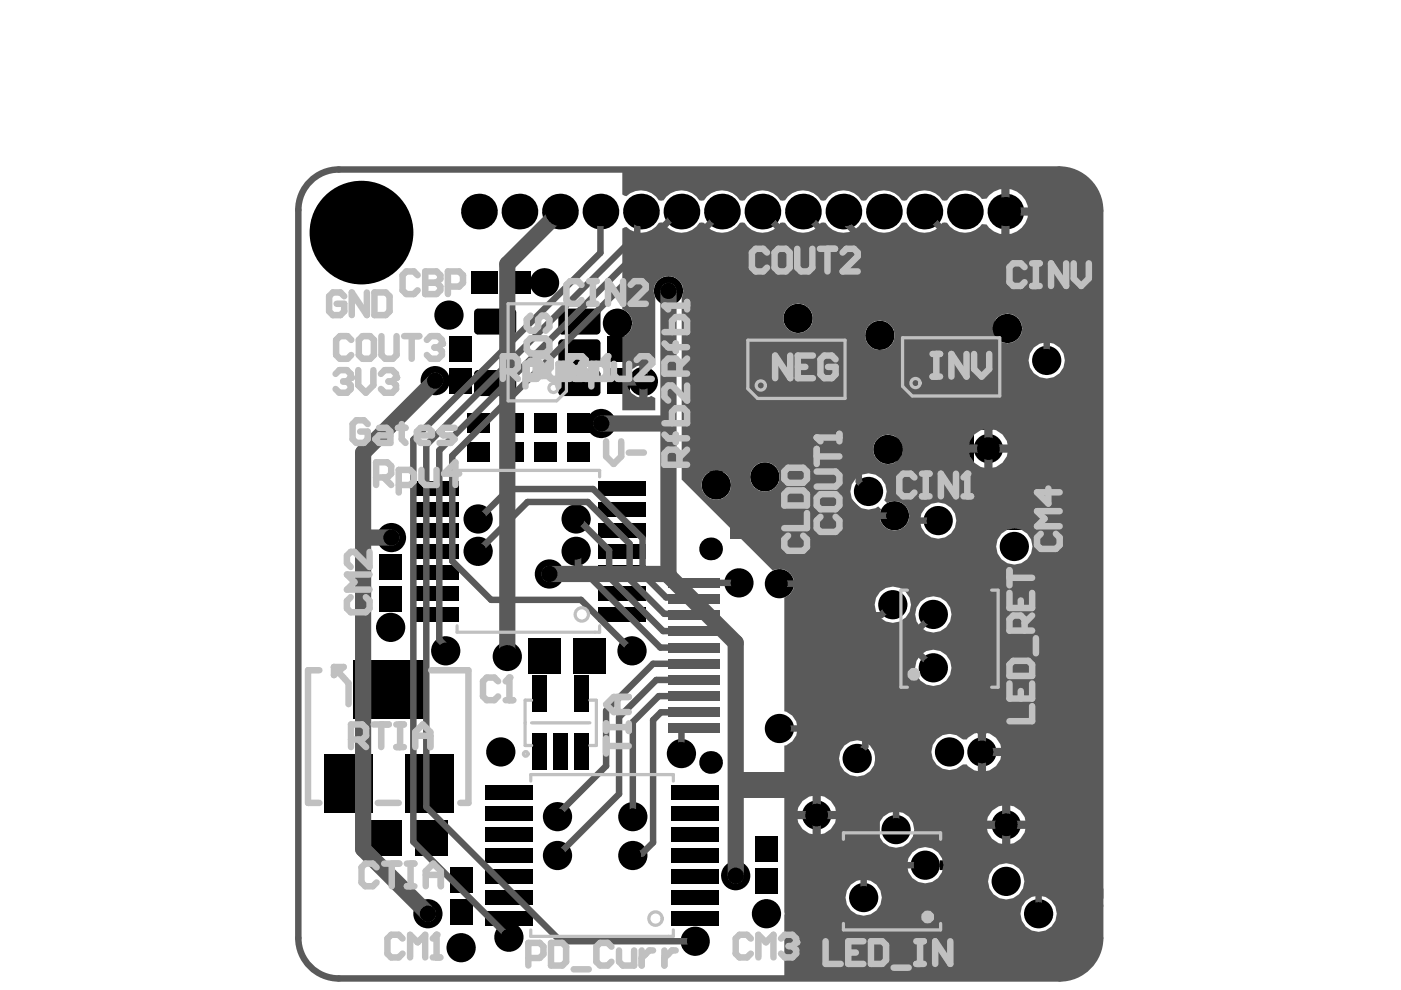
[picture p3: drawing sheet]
<svg xmlns="http://www.w3.org/2000/svg" width="297mm" height="210mm" viewBox="0 0 297 210" stroke-linecap="round" stroke-linejoin="round" font-family="sans-serif">
<g fill="none" stroke="#5a5a5a" stroke-width="1.4">
<path d="M65.8 38.4a8.6 8.6 0 0 1 6-2.5h152.7a8.7 8.7 0 0 1 8.8 8.8v154.2a8.6 8.6 0 0 1-8.6 8.6h-152.9a8.6 8.6 0 0 1-8.5-8.6v-154.4a8.5 8.5 0 0 1 2.5-6.1zM127.3 44.9v8.7l-39.7 39.6v85.3l20.3 20.2M135.9 44.9l-.8 .7v4.1l-44.7 44.7v76.7l28.5 28.5h28.5M144.5 44.9h-.7l-50.7 50.6v40.1l1.4 1.4M153.1 44.9l-8.8 8.7h-5.3l-43.1 43v22.4l8.2 8.2M161.6 44.9l17.7 17.6v43.1l3.8 3.7h6.5M170.2 44.9l11.9 11.8v45.4l2 2.1M178.8 44.9l.9 .9v1.9l40.5 40.4v106.7M196 44.9l25.9 25.9v5.6M107.9 103.7l-6.7 6.7M122.2 116.7l.3 .4M122.5 119.9l17.5 17.4h7.2"/>
<path d="M129.2 116.7v5.7l11.4 11.4 6.6 .1M133.5 115.3v7.5l7.3 7.3h6.1l.3 .3M136.2 114.1v7.6l5 5h5.7l.3 .3M198.9 110.4h-4.1l-5.8 5.8v4.8l-6.1 6h-8.2M147.2 123.6h9.5M174.7 123.6l-.2 .2h-9.2M174.7 137.3h18.9l4.3 4.3M189.3 128.2h-.3l-2.2 2.2h-12.1M197.9 130.3l-3.6 3.6h-19.6M131.3 152.1v16.3l-13.1 13M139.7 147.6l-5.5 5.5v20.2M143.4 154.3l-.1 .2h1l.2 .1v5.2"/>
<path d="M147.2 140.7h-8.7l-10 10v11.7l-10.3 10.3M147.2 151h-7.1l-1.6 1.7v25.9l-2.4 2.4h-1.5l-.4 .4M165.3 154.5h9.4M174.7 140.7h8.6l8.4 8.4v19.3l-1.7 1.8v5.7M174.7 144.2h8.1l6.2 6.1v17l-3.1 3.1v8.9l4.1 4.1h6.2M174.7 147.6h7.7l3.8 3.8v14.8l-3.1 3.1v21M174.9 151.2l-.2-.2h7.2l1.6 1.6v5.7l-1.8 1.7v.8M183.1 148.3h.1"/>
</g>
<g fill="#000">
<path d="M100.8 65.7l.5-.3v.9h-.8zM100.5 70.1h.8v.8a.84 .84 0 0 1-.8-.8zM100.8 78.7l.5-.2v.8h-.8zM108.6 65.4a.84 .84 0 0 1 .9 .9h-.9zM108.6 70.1h.9a.84 .84 0 0 1-.9 .8zM108.6 78.5a.84 .84 0 0 1 .9 .8h-.9zM118.6 78.7l.6-.2v.8h-.8zM118.6 72.2l.6-.3v.9h-.8zM118.4 76.6h.8v.9a.84 .84 0 0 1-.8-.9zM118.6 65.7l.6-.3v.9h-.8zM118.4 70.1h.8v.8a.84 .84 0 0 1-.8-.8zM126.5 78.5a.84 .84 0 0 1 .8 .8h-.8z"/>
<path d="M126.5 71.9a.84 .84 0 0 1 .8 .9h-.8zM126.5 76.6h.8a.84 .84 0 0 1-.8 .9zM126.5 65.4a.84 .84 0 0 1 .8 .9h-.8zM126.5 70.1h.8a.84 .84 0 0 1-.8 .8zM159.8 65.2l.6-.3v.9h-.8zM159.6 73h.8v.9a.84 .84 0 0 1-.8-.9zM164.3 73h.8a.84 .84 0 0 1-.8 .9zM164.3 64.9a.84 .84 0 0 1 .8 .9h-.8zM172.9 65.2l.6-.3v.9h-.9zM172.6 73h.9v.9a.84 .84 0 0 1-.9-.9zM177.3 73h.8a.84 .84 0 0 1-.8 .9zM177.3 64.9a.84 .84 0 0 1 .8 .9h-.8z"/>
<path d="M192.6 64.6l.6-.2v.8h-.8zM192.4 72.5h.8v.8a.84 .84 0 0 1-.8-.8zM197.1 72.5h.8a.84 .84 0 0 1-.8 .8zM197.1 64.4a.84 .84 0 0 1 .8 .8h-.8zM205.7 64.6l.6-.2v.8h-.9zM205.4 72.5h.9v.8a.84 .84 0 0 1-.9-.8zM210.1 72.5h.8a.84 .84 0 0 1-.8 .8zM210.1 64.4a.84 .84 0 0 1 .8 .8h-.8zM100.5 83.1h.8v.9a.84 .84 0 0 1-.8-.9zM108.6 83.1h.9a.84 .84 0 0 1-.9 .9zM118.4 83.1h.8v.9a.84 .84 0 0 1-.8-.9zM126.5 83.1h.8a.84 .84 0 0 1-.8 .9z"/>
<path d="M159.8 83l.6-.2v.8h-.8zM159.6 90.9h.8v.8a.84 .84 0 0 1-.8-.8zM164.3 90.9h.8a.84 .84 0 0 1-.8 .8zM164.3 82.8a.84 .84 0 0 1 .8 .8h-.8zM166.3 83l.6-.2v.8h-.8zM166.1 90.9h.8v.8a.84 .84 0 0 1-.8-.8zM170.8 90.9h.8a.84 .84 0 0 1-.8 .8zM170.8 82.8a.84 .84 0 0 1 .8 .8h-.8zM172.9 83l.6-.2v.8h-.9zM172.6 90.9h.9v.8a.84 .84 0 0 1-.9-.8zM177.3 90.9h.8a.84 .84 0 0 1-.8 .8zM177.3 82.8a.84 .84 0 0 1 .8 .8h-.8z"/>
<path d="M192.6 82.5l.6-.3v.9h-.8zM192.4 90.3h.8v.9a.84 .84 0 0 1-.8-.9zM197.1 90.3h.8a.84 .84 0 0 1-.8 .9zM197.1 82.2a.84 .84 0 0 1 .8 .9h-.8zM199.2 82.5l.5-.3v.9h-.8zM198.9 90.3h.8v.9a.84 .84 0 0 1-.8-.9zM203.6 90.3h.8a.84 .84 0 0 1-.8 .9zM203.6 82.2a.84 .84 0 0 1 .8 .9h-.8zM205.7 82.5l.6-.3v.9h-.9zM205.4 90.3h.9v.9a.84 .84 0 0 1-.9-.9zM210.1 90.3h.8a.84 .84 0 0 1-.8 .9zM210.1 82.2a.84 .84 0 0 1 .8 .9h-.8z"/>
<circle cx="76.6" cy="49.3" r="11"/>
<circle cx="101.5" cy="44.9" r="3.8"/>
<circle cx="110.1" cy="44.9" r="3.8"/>
<circle cx="115.5" cy="60" r="3.1"/>
<circle cx="118.7" cy="44.9" r="3.8"/>
<circle cx="127.3" cy="44.9" r="3.8"/>
<circle cx="135.9" cy="44.9" r="3.8"/>
<circle cx="144.5" cy="44.9" r="3.8"/>
<circle cx="153.1" cy="44.9" r="3.8"/>
<circle cx="161.6" cy="44.9" r="3.8"/>
<circle cx="170.2" cy="44.9" r="3.8"/>
<circle cx="178.8" cy="44.9" r="3.8"/>
<circle cx="187.4" cy="44.9" r="3.8"/>
<circle cx="196" cy="44.9" r="3.8"/>
<circle cx="204.6" cy="44.9" r="3.8"/>
<circle cx="213.2" cy="44.9" r="3.8"/>
<circle cx="95.2" cy="66.8" r="3.1"/>
<circle cx="130.9" cy="68.5" r="3.1"/>
<circle cx="141.7" cy="61.7" r="3.1"/>
<circle cx="169.2" cy="67.5" r="3.1"/>
<circle cx="186.5" cy="71.1" r="3.1"/>
<circle cx="213.6" cy="69.6" r="3.1"/>
<circle cx="221.9" cy="76.4" r="3.1"/>
<circle cx="92.3" cy="80.7" r="3.1"/>
<circle cx="127.5" cy="89.8" r="3.1"/>
<circle cx="136.4" cy="80.9" r="3.1"/>
<circle cx="188.3" cy="95.3" r="3.1"/>
<circle cx="209.6" cy="95.1" r="3.1"/>
<circle cx="83" cy="114" r="3.1"/>
<circle cx="101.4" cy="116.9" r="3.1"/>
<circle cx="101.4" cy="110" r="3.1"/>
<circle cx="122.2" cy="116.9" r="3.1"/>
<circle cx="122.2" cy="110" r="3.1"/>
<circle cx="150.7" cy="116.4" r="2.41"/>
<circle cx="151.9" cy="102.8" r="3.1"/>
<circle cx="162.2" cy="101.1" r="3.1"/>
<circle cx="184.1" cy="104.2" r="3.1"/>
<circle cx="189.6" cy="109.3" r="3.1"/>
<circle cx="198.9" cy="110.4" r="3.1"/>
<circle cx="215.1" cy="115.9" r="3.1"/>
<circle cx="82.8" cy="133" r="3.1"/>
<circle cx="94.5" cy="138" r="3.1"/>
<circle cx="107.6" cy="139.2" r="3.1"/>
<circle cx="116.5" cy="121.7" r="3.1"/>
<circle cx="125.1" cy="139.2" r="3.1"/>
<circle cx="134" cy="138" r="3.1"/>
<circle cx="156.7" cy="123.6" r="3.1"/>
<circle cx="165.3" cy="123.8" r="3.1"/>
<circle cx="189.3" cy="128.2" r="3.1"/>
<circle cx="197.9" cy="130.3" r="3.1"/>
<circle cx="106.2" cy="159.4" r="3.1"/>
<circle cx="144.5" cy="159.8" r="3.1"/>
<circle cx="165.3" cy="154.5" r="3.1"/>
<circle cx="197.9" cy="141.6" r="3.1"/>
<circle cx="201.3" cy="159.4" r="3.1"/>
<circle cx="208.2" cy="159.4" r="3.1"/>
<circle cx="118.2" cy="173.2" r="3.1"/>
<circle cx="134.2" cy="173.2" r="3.1"/>
<circle cx="150.7" cy="161.7" r="2.41"/>
<circle cx="173.2" cy="172.8" r="3.1"/>
<circle cx="181.7" cy="160.8" r="3.1"/>
<circle cx="190" cy="175.9" r="3.1"/>
<circle cx="213.3" cy="174.9" r="3.1"/>
<circle cx="90.7" cy="193.7" r="3.1"/>
<circle cx="107.9" cy="198.7" r="3.1"/>
<circle cx="118.2" cy="181.4" r="3.1"/>
<circle cx="134.2" cy="181.4" r="3.1"/>
<circle cx="147.4" cy="199.6" r="3.1"/>
<circle cx="156" cy="185.7" r="3.1"/>
<circle cx="162.5" cy="193.7" r="3.1"/>
<circle cx="183.1" cy="190.3" r="3.1"/>
<circle cx="196.2" cy="183.4" r="3.1"/>
<circle cx="213.3" cy="186.9" r="3.1"/>
<circle cx="220.2" cy="193.7" r="3.1"/>
<circle cx="97.8" cy="200.9" r="3.1"/>
</g>
<g fill="#000">
<path d="M147 58.6h10v6.2h-10z" fill-rule="evenodd"/>
<path d="M159.6 59.3h5.5v4.8h-5.5z" fill-rule="evenodd"/>
<path d="M166.4 59.3h5.6v4.8h-5.6z" fill-rule="evenodd"/>
<path d="M95.2 78.1h4.8v5.5h-4.8z" fill-rule="evenodd"/>
<path d="M95.2 71.3h4.8v5.5h-4.8z" fill-rule="evenodd"/>
<path d="M100 57.5h5.5v4.9h-5.5z" fill-rule="evenodd"/>
<path d="M106.9 57.5h5.5v4.9h-5.5z" fill-rule="evenodd"/>
<path d="M101.3 65.4h7.3l.9 .9v3.8l-.9 .8h-7.3l-.8-.8v-3.8z" fill-rule="evenodd"/>
<path d="M100.5 79.3l.8-.8h7.3l.9 .8v3.8l-.9 .9h-7.3l-.8-.9z" fill-rule="evenodd"/>
<path d="M118.4 79.3l.8-.8h7.3l.8 .8v3.8l-.8 .9h-7.3l-.8-.9z" fill-rule="evenodd"/>
<path d="M118.4 72.8l.8-.9h7.3l.8 .9v3.8l-.8 .9h-7.3l-.8-.9z" fill-rule="evenodd"/>
<path d="M118.4 66.3l.8-.9h7.3l.8 .9v3.8l-.8 .8h-7.3l-.8-.8z" fill-rule="evenodd"/>
<path d="M128.7 71.3h4.8v5.5h-4.8z" fill-rule="evenodd"/>
<path d="M147 72.3h10v6.2h-10z" fill-rule="evenodd"/>
<path d="M159.6 65.8l.8-.9h3.9l.8 .9v7.2l-.8 .9h-3.9l-.8-.9z" fill-rule="evenodd"/>
<path d="M172.6 65.8l.9-.9h3.8l.8 .9v7.2l-.8 .9h-3.8l-.9-.9z" fill-rule="evenodd"/>
<path d="M192.4 65.2l.8-.8h3.9l.8 .8v7.3l-.8 .8h-3.9l-.8-.8z" fill-rule="evenodd"/>
<path d="M191.3 53.4h7.6v10.3h-7.6z" fill-rule="evenodd"/>
<path d="M205.4 65.2l.9-.8h3.8l.8 .8v7.3l-.8 .8h-3.8l-.9-.8z" fill-rule="evenodd"/>
<path d="M204.4 53.4h7.6v10.3h-7.6z" fill-rule="evenodd"/>
<path d="M99 87.6h4.8v4.1h-4.8z" fill-rule="evenodd"/>
<path d="M99 93.7h4.8v4.2h-4.8z" fill-rule="evenodd"/>
<path d="M106.2 87.6h4.8v4.1h-4.8z" fill-rule="evenodd"/>
<path d="M106.2 93.7h4.8v4.2h-4.8z" fill-rule="evenodd"/>
<path d="M113.2 87.6h4.8v4.1h-4.8z" fill-rule="evenodd"/>
<path d="M113.2 93.7h4.8v4.2h-4.8z" fill-rule="evenodd"/>
<path d="M120.3 87.6h4.8v4.1h-4.8z" fill-rule="evenodd"/>
<path d="M120.3 93.7h4.8v4.2h-4.8z" fill-rule="evenodd"/>
<path d="M128.7 78.1h4.8v5.5h-4.8z" fill-rule="evenodd"/>
<path d="M147 93.9h10v6.2h-10z" fill-rule="evenodd"/>
<path d="M147 80.2h10v6.2h-10z" fill-rule="evenodd"/>
<path d="M159.6 83.6l.8-.8h3.9l.8 .8v7.3l-.8 .8h-3.9l-.8-.8z" fill-rule="evenodd"/>
<path d="M159.2 92.7h5.6v4.8h-5.6z" fill-rule="evenodd"/>
<path d="M166.1 83.6l.8-.8h3.9l.8 .8v7.3l-.8 .8h-3.9l-.8-.8z" fill-rule="evenodd"/>
<path d="M166.1 92.7h5.5v4.8h-5.5z" fill-rule="evenodd"/>
<path d="M172.6 83.6l.9-.8h3.8l.8 .8v7.3l-.8 .8h-3.8l-.9-.8z" fill-rule="evenodd"/>
<path d="M190 91.3h6.9v7.6h-6.9z" fill-rule="evenodd"/>
<path d="M182.8 84h7.5v6.8h-7.5z" fill-rule="evenodd"/>
<path d="M182.8 74.3h7.5v6.9h-7.5z" fill-rule="evenodd"/>
<path d="M192.4 83.1l.8-.9h3.9l.8 .9v7.2l-.8 .9h-3.9l-.8-.9z" fill-rule="evenodd"/>
<path d="M199.6 91.3h6.9v7.6h-6.9z" fill-rule="evenodd"/>
<path d="M198.9 83.1l.8-.9h3.9l.8 .9v7.2l-.8 .9h-3.9l-.8-.9z" fill-rule="evenodd"/>
<path d="M205.4 83.1l.9-.9h3.8l.8 .9v7.2l-.8 .9h-3.8l-.9-.9z" fill-rule="evenodd"/>
<path d="M87.2 115.3h10v3.1h-10z" fill-rule="evenodd"/>
<path d="M87.2 110.9h10v3.1h-10z" fill-rule="evenodd"/>
<path d="M87.2 106.4h10v3.1h-10z" fill-rule="evenodd"/>
<path d="M87.2 102h10v3.1h-10z" fill-rule="evenodd"/>
<path d="M126.8 102h10v3.1h-10z" fill-rule="evenodd"/>
<path d="M126.8 106.4h10v3.1h-10z" fill-rule="evenodd"/>
<path d="M126.8 110.9h10v3.1h-10z" fill-rule="evenodd"/>
<path d="M126.8 115.3h10v3.1h-10z" fill-rule="evenodd"/>
<path d="M193.4 115.4h2.1l-.1 9.9-2-.1z" fill-rule="evenodd"/>
<path d="M196.9 115.4h2v9.9l-2-.1z" fill-rule="evenodd"/>
<path d="M200.3 115.4h2v9.9l-2-.1z" fill-rule="evenodd"/>
<path d="M203.8 115.4h2l-.1 9.9-2-.1z" fill-rule="evenodd"/>
<path d="M207.2 115.4h2v9.9l-2-.1z" fill-rule="evenodd"/>
<path d="M205.4 107.6h5.5v4.8h-5.5z" fill-rule="evenodd"/>
<path d="M212.3 107.6h5.5v4.8h-5.5z" fill-rule="evenodd"/>
<path d="M80.4 117.4h4.8v5.5h-4.8z" fill-rule="evenodd"/>
<path d="M80.4 124.3h4.8v5.5h-4.8z" fill-rule="evenodd"/>
<path d="M87.2 128.7h10v3.1h-10z" fill-rule="evenodd"/>
<path d="M87.2 124.3h10v3.1h-10z" fill-rule="evenodd"/>
<path d="M87.2 119.8h10v3.1h-10z" fill-rule="evenodd"/>
<path d="M112 135.4h6.9v7.6h-6.9z" fill-rule="evenodd"/>
<path d="M126.8 119.8h10v3.1h-10z" fill-rule="evenodd"/>
<path d="M126.8 124.3h10v3.1h-10z" fill-rule="evenodd"/>
<path d="M126.8 128.7h10v3.1h-10z" fill-rule="evenodd"/>
<path d="M121.6 135.4h6.9v7.6h-6.9z" fill-rule="evenodd"/>
<path d="M68.7 159.9h10.4v12.4h-10.4z" fill-rule="evenodd"/>
<path d="M74.9 140h15.2v12.4h-15.2z" fill-rule="evenodd"/>
<path d="M85.9 159.9h10.3v12.4h-10.3z" fill-rule="evenodd"/>
<path d="M112.9 143.2h3v7.8h-3z" fill-rule="evenodd"/>
<path d="M121.8 143.2h3.1v7.8h-3.1z" fill-rule="evenodd"/>
<path d="M193.4 145.6h2.1l-.1 9.9-2-.1z" fill-rule="evenodd"/>
<path d="M196.9 145.6h2v9.9l-2-.1z" fill-rule="evenodd"/>
<path d="M200.3 145.6h2v9.9l-2-.1z" fill-rule="evenodd"/>
<path d="M203.7 145.6h2.1l-.1 9.9-2-.1z" fill-rule="evenodd"/>
<path d="M207.2 145.6h2v9.9l-2-.1z" fill-rule="evenodd"/>
<path d="M78.4 173.8h6.8v7.6h-6.8z" fill-rule="evenodd"/>
<path d="M88 173.8h6.9v7.6h-6.9z" fill-rule="evenodd"/>
<path d="M102.9 166.5h10v3.1h-10z" fill-rule="evenodd"/>
<path d="M102.9 170.9h10v3.1h-10z" fill-rule="evenodd"/>
<path d="M102.9 175.4h10v3.1h-10z" fill-rule="evenodd"/>
<path d="M112.9 155.5h3v7.8h-3z" fill-rule="evenodd"/>
<path d="M117.4 155.5h3v7.8h-3z" fill-rule="evenodd"/>
<path d="M121.8 155.5h3.1v7.8h-3.1z" fill-rule="evenodd"/>
<path d="M142.4 175.4h10v3.1h-10z" fill-rule="evenodd"/>
<path d="M142.4 170.9h10v3.1h-10z" fill-rule="evenodd"/>
<path d="M142.4 166.5h10v3.1h-10z" fill-rule="evenodd"/>
<path d="M160.1 177.3h4.8v5.5h-4.8z" fill-rule="evenodd"/>
<path d="M95.4 183.8h4.8v5.5h-4.8z" fill-rule="evenodd"/>
<path d="M95.4 190.6h4.8v5.5h-4.8z" fill-rule="evenodd"/>
<path d="M102.9 179.8h10v3.1h-10z" fill-rule="evenodd"/>
<path d="M102.9 184.3h10v3.1h-10z" fill-rule="evenodd"/>
<path d="M102.9 188.7h10v3.2h-10z" fill-rule="evenodd"/>
<path d="M102.9 193.2h10v3.1h-10z" fill-rule="evenodd"/>
<path d="M142.4 193.2h10v3.1h-10z" fill-rule="evenodd"/>
<path d="M142.4 188.7h10v3.2h-10z" fill-rule="evenodd"/>
<path d="M142.4 184.3h10v3.1h-10z" fill-rule="evenodd"/>
<path d="M142.4 179.8h10v3.1h-10z" fill-rule="evenodd"/>
<path d="M160.1 184.1h4.8v5.5h-4.8z" fill-rule="evenodd"/>
<path d="M169 192.8l9.9-.1 .1 2-9.9 .1z" fill-rule="evenodd"/>
<path d="M169.1 189.3h9.8l.1 2h-9.9z" fill-rule="evenodd"/>
<path d="M169 185.9l9.9-.1 .1 2.1h-9.9z" fill-rule="evenodd"/>
<path d="M169.1 182.4h9.8l.1 2-9.9 .1z" fill-rule="evenodd"/>
<path d="M169 179h9.9l.1 2h-9.9z" fill-rule="evenodd"/>
<path d="M199.3 192.8l9.9-.1v2l-9.9 .1z" fill-rule="evenodd"/>
<path d="M199.3 189.3h9.9v2h-9.9z" fill-rule="evenodd"/>
<path d="M199.3 185.9l9.9-.1v2.1h-9.9z" fill-rule="evenodd"/>
<path d="M199.3 182.4h9.9v2l-9.9 .1z" fill-rule="evenodd"/>
<path d="M199.3 179h9.9v2h-9.9z" fill-rule="evenodd"/>
</g>
<circle cx="147.2" cy="123.6" r=".69" fill="#5a5a5a"/>
<path d="M107.9 103.7h17.9l10.4 10.4M122.5 110l6.7 6.7M122.5 117.1v2.8M133.5 115.3l-8.9-8.9h-12.8l-10.4 10.5M104.1 127.2h19.1l10.8 10.8M139.7 147.6h7.5M147.2 144.2h-8l-7.9 7.9M118.2 172.7v.5" fill="none" stroke="#5a5a5a" stroke-width="1.4"/>
<g fill="#000">
<circle cx="76.6" cy="49.3" r="10.3"/>
<circle cx="101.5" cy="44.9" r="3.1"/>
<circle cx="110.1" cy="44.9" r="3.1"/>
<circle cx="115.5" cy="60" r="1.72"/>
<circle cx="118.7" cy="44.9" r="3.1"/>
<circle cx="127.3" cy="44.9" r="3.1"/>
<circle cx="135.9" cy="44.9" r="3.1"/>
<circle cx="144.5" cy="44.9" r="3.1"/>
<circle cx="153.1" cy="44.9" r="3.1"/>
<circle cx="161.6" cy="44.9" r="3.1"/>
<circle cx="170.2" cy="44.9" r="3.1"/>
<circle cx="178.8" cy="44.9" r="3.1"/>
<circle cx="187.4" cy="44.9" r="3.1"/>
<circle cx="196" cy="44.9" r="3.1"/>
<circle cx="204.6" cy="44.9" r="3.1"/>
<circle cx="213.2" cy="44.9" r="3.1"/>
<circle cx="95.2" cy="66.8" r="1.72"/>
<circle cx="130.9" cy="68.5" r="1.72"/>
<circle cx="141.7" cy="61.7" r="1.72"/>
<circle cx="169.2" cy="67.5" r="1.72"/>
<circle cx="186.5" cy="71.1" r="1.72"/>
<circle cx="213.6" cy="69.6" r="1.72"/>
<circle cx="221.9" cy="76.4" r="2.4"/>
<circle cx="92.3" cy="80.7" r="1.72"/>
<circle cx="127.5" cy="89.8" r="1.72"/>
<circle cx="136.4" cy="80.9" r="1.72"/>
<circle cx="188.3" cy="95.3" r="1.72"/>
<circle cx="209.6" cy="95.1" r="2.4"/>
<circle cx="83" cy="114" r="1.72"/>
<circle cx="101.4" cy="116.9" r="1.72"/>
<circle cx="101.4" cy="110" r="1.72"/>
<circle cx="122.2" cy="116.9" r="1.72"/>
<circle cx="122.2" cy="110" r="1.72"/>
<circle cx="150.7" cy="116.4" r="1.72"/>
<circle cx="151.9" cy="102.8" r="1.72"/>
<circle cx="162.2" cy="101.1" r="1.72"/>
<circle cx="184.1" cy="104.2" r="2.4"/>
<circle cx="189.6" cy="109.3" r="1.72"/>
<circle cx="198.9" cy="110.4" r="2.4"/>
<circle cx="215.1" cy="115.9" r="2.4"/>
<circle cx="82.8" cy="133" r="1.72"/>
<circle cx="94.5" cy="138" r="1.72"/>
<circle cx="107.6" cy="139.2" r="2.4"/>
<circle cx="116.5" cy="121.7" r="1.72"/>
<circle cx="125.1" cy="139.2" r="2.4"/>
<circle cx="134" cy="138" r="1.72"/>
<circle cx="156.7" cy="123.6" r="1.72"/>
<circle cx="165.3" cy="123.8" r="1.72"/>
<circle cx="189.3" cy="128.2" r="2.4"/>
<circle cx="197.9" cy="130.3" r="2.4"/>
<circle cx="106.2" cy="159.4" r="2.4"/>
<circle cx="144.5" cy="159.8" r="2.4"/>
<circle cx="165.3" cy="154.5" r="2.4"/>
<circle cx="197.9" cy="141.6" r="2.4"/>
<circle cx="201.3" cy="159.4" r="2.4"/>
<circle cx="208.2" cy="159.4" r="2.4"/>
<circle cx="118.2" cy="173.2" r="1.72"/>
<circle cx="134.2" cy="173.2" r="1.72"/>
<circle cx="150.7" cy="161.7" r="1.72"/>
<circle cx="173.2" cy="172.8" r="2.4"/>
<circle cx="181.7" cy="160.8" r="2.4"/>
<circle cx="190" cy="175.9" r="2.4"/>
<circle cx="213.3" cy="174.9" r="2.4"/>
<circle cx="90.7" cy="193.7" r="1.72"/>
<circle cx="107.9" cy="198.7" r="1.72"/>
<circle cx="118.2" cy="181.4" r="1.72"/>
<circle cx="134.2" cy="181.4" r="1.72"/>
<circle cx="147.4" cy="199.6" r="1.72"/>
<circle cx="156" cy="185.7" r="1.72"/>
<circle cx="162.5" cy="193.7" r="2.4"/>
<circle cx="183.1" cy="190.3" r="2.4"/>
<circle cx="196.2" cy="183.4" r="2.4"/>
<circle cx="213.3" cy="186.9" r="2.4"/>
<circle cx="220.2" cy="193.7" r="2.4"/>
<circle cx="97.8" cy="200.9" r="1.72"/>
</g>
<g fill="#5a5a5a">
<path d="M169.2 122.6h11v2h-11z" fill-rule="evenodd"/>
<path d="M169.2 153.4h11v2.1h-11z" fill-rule="evenodd"/>
<path d="M169.2 150h11v2.1h-11z" fill-rule="evenodd"/>
<path d="M169.2 146.6h11v2h-11z" fill-rule="evenodd"/>
<path d="M169.2 143.1h11v2.1h-11z" fill-rule="evenodd"/>
<path d="M169.2 139.7h11v2.1h-11z" fill-rule="evenodd"/>
<path d="M169.2 136.3h11v2h-11z" fill-rule="evenodd"/>
<path d="M169.2 132.8h11v2.1h-11z" fill-rule="evenodd"/>
<path d="M169.2 129.4h11v2.1h-11z" fill-rule="evenodd"/>
<path d="M169.2 126h11v2h-11z" fill-rule="evenodd"/>
<path d="M141.7 153.4h11v2.1h-11z" fill-rule="evenodd"/>
<path d="M141.7 150h11v2.1h-11z" fill-rule="evenodd"/>
<path d="M141.7 146.6h11v2h-11z" fill-rule="evenodd"/>
<path d="M141.7 143.1h11v2.1h-11z" fill-rule="evenodd"/>
<path d="M141.7 139.7h11v2.1h-11z" fill-rule="evenodd"/>
<path d="M141.7 136.3h11v2h-11z" fill-rule="evenodd"/>
<path d="M141.7 132.8h11v2.1h-11z" fill-rule="evenodd"/>
<path d="M141.7 129.4h11v2.1h-11z" fill-rule="evenodd"/>
<path d="M141.7 126h11v2h-11z" fill-rule="evenodd"/>
<path d="M141.7 122.6h11v2h-11z" fill-rule="evenodd"/>
<path d="M154.8 163.7h12.3v5.5h-12.3z" fill-rule="evenodd"/>
<path d="M154.8 108.8h12.3v5.5h-12.3z" fill-rule="evenodd"/>
</g>
<path d="M131.9 35.9h92.6a8.6 8.6 0 0 1 8.8 8.8v154.2a8.5 8.5 0 0 1-8.6 8.6h-58.4v-49.4a3.8 3.8 0 0 0 2.8-3.6 3.8 3.8 0 0 0-2.8-3.7v-24.1a3.1 3.1 0 0 0 1.9-4.2 3.1 3.1 0 0 0-4.3-1.5l-19.4-19.3v-38.7a3.1 3.1 0 0 0-2.8-4.5 3.1 3.1 0 0 0-2.8 4.5v14.4l-.8 .4-.8-.3v6.7l.8-.3 .8 .5v2.6h-7v-15.5a3.1 3.1 0 0 0 2.2-3 3.1 3.1 0 0 0-2.2-2.9v-17.1l.9-.4a4.5 4.5 0 0 0 6.9-.9h1a4.5 4.5 0 0 0 7.6 0h1a4.5 4.5 0 0 0 7.6 0h1a4.5 4.5 0 0 0 7.5 0h1a4.5 4.5 0 0 0 7.6 0h1a4.5 4.5 0 0 0 7.6 0h1a4.5 4.5 0 0 0 7.6 0h1a4.5 4.5 0 0 0 7.6 0h1a4.6 4.6 0 0 0 7.5 .3l.9 .1a4.4 4.4 0 0 0 3.1 2v-9.5a4.4 4.4 0 0 0-3.1 2l-.9 .1a4.6 4.6 0 0 0-7.5 .3h-1a4.5 4.5 0 0 0-7.6 0h-1a4.5 4.5 0 0 0-7.6 0h-1a4.5 4.5 0 0 0-7.6 0h-1a4.5 4.5 0 0 0-7.6 0h-1a4.5 4.5 0 0 0-7.5 0h-1a4.5 4.5 0 0 0-7.6 0h-1a4.5 4.5 0 0 0-7.6 0h-1a4.5 4.5 0 0 0-6.9-.9l-.9-.4zM214 40.1v3.9h3.9a4.7 4.7 0 0 0-3.9-3.9zM214 45.7v3.9a4.7 4.7 0 0 0 3.9-3.9zM166.1 67.5a3.2 3.2 0 0 0 6.3 0 3.2 3.2 0 0 0-6.3 0zM210.4 69.6a3.1 3.1 0 0 0 6.3 0 3.1 3.1 0 0 0-6.3 0zM183.4 71.1a3.1 3.1 0 0 0 6.3 0 3.1 3.1 0 0 0-6.3 0zM133.9 78.4l-.8 1.1-.1 .5h2.5v-2.5l-.4 .1zM218.1 76.4a3.9 3.9 0 0 0 7.7 0 3.9 3.9 0 0 0-7.7 0zM133 81.7a3.1 3.1 0 0 0 2.5 2.5v-2.5zM210.4 91.1v3.1h3.2a3.8 3.8 0 0 0-3.2-3.1zM206.6 92.1l-.9 1.4-.2 .7h3.2v-3.1l-.8 .1zM185.1 95.3a3.2 3.2 0 0 0 6.3 0 3.2 3.2 0 0 0-6.3 0zM210.4 96v3.2a3.8 3.8 0 0 0 3.2-3.2zM205.5 96a3.8 3.8 0 0 0 3.2 3.2v-3.2zM159 101.1a3.2 3.2 0 0 0 6.3 0 3.2 3.2 0 0 0-6.3 0zM148.7 102.8a3.2 3.2 0 0 0 6.3 0 3.2 3.2 0 0 0-6.3 0zM181.4 101.5a3.8 3.8 0 0 0-.3 5.1 3.8 3.8 0 0 0 5.1 .8l.6 .6a3.1 3.1 0 0 0 2.4 4.5 3.1 3.1 0 0 0 3.5-3.7 3.1 3.1 0 0 0-4.6-2.1l-.6-.7a3.8 3.8 0 0 0-1.1-4.9 3.8 3.8 0 0 0-5 .4zM195.1 110.4a3.9 3.9 0 0 0 7.7 0 3.9 3.9 0 0 0-7.7 0zM211.2 115.9a3.9 3.9 0 0 0 7.7 0 3.9 3.9 0 0 0-7.7 0zM185.4 128.2a3.8 3.8 0 0 0 7.7 0 3.8 3.8 0 0 0-7.7 0zM194 130.3a3.8 3.8 0 0 0 7.7 0 3.8 3.8 0 0 0-7.7 0zM194 141.6a3.8 3.8 0 0 0 7.7 0 3.8 3.8 0 0 0-7.7 0zM198.6 156.7a3.9 3.9 0 0 0 .1 5.6 3.9 3.9 0 0 0 5.5-.2h.8l.2 .3 1.4 .9 .7 .2v-8.1l-.7 .1-1.4 .9-.2 .4h-.8a4.1 4.1 0 0 0-5.6-.1zM209.1 155.4v3.2h3.1a3.8 3.8 0 0 0-3.1-3.2zM209.1 160.3v3.2a3.8 3.8 0 0 0 3.1-3.2zM177.9 160.8a3.8 3.8 0 0 0 7.7 0 3.8 3.8 0 0 0-7.7 0zM174 168.8v3.1h3.2a3.8 3.8 0 0 0-3.2-3.1zM170.2 169.8l-1 1.4-.1 .7h3.2v-3.1l-.8 .1zM214.2 170.8v3.2h3.2a3.8 3.8 0 0 0-3.2-3.2zM210.3 171.9l-.9 1.4-.1 .7h3.2v-3.2l-.8 .2zM174 173.7v3.2a3.8 3.8 0 0 0 3.2-3.2zM169.1 173.7a3.8 3.8 0 0 0 3.2 3.2v-3.2zM214.2 175.7v3.2a3.8 3.8 0 0 0 3.2-3.2zM209.3 175.7a3.8 3.8 0 0 0 3.2 3.2v-3.2zM186.1 175.9a3.9 3.9 0 0 0 7.7 0 3.9 3.9 0 0 0-7.7 0zM192.3 183.4a3.8 3.8 0 0 0 7.7 0 3.8 3.8 0 0 0-7.7 0zM209.5 186.9a3.8 3.8 0 0 0 7.7 0 3.8 3.8 0 0 0-7.7 0zM179.3 190.3a3.8 3.8 0 0 0 7.7 0 3.8 3.8 0 0 0-7.7 0zM216.4 193.7a3.8 3.8 0 0 0 7.7 0 3.8 3.8 0 0 0-7.7 0z" fill="#5a5a5a"/>
<path d="M118.7 44.9l-11.1 11.1v83.2M141.7 61.7v60.3l14.3 14.3v49.4M92.3 80.7l-15.3 15.3v84l13.7 13.7M127.5 89.8h14.2M77 114h6M116.5 121.7h25.2" fill="none" stroke="#5a5a5a" stroke-width="3.4"/>
<g fill="#000">
<circle cx="76.6" cy="49.3" r="10.3"/>
<circle cx="101.5" cy="44.9" r="3.1"/>
<circle cx="110.1" cy="44.9" r="3.1"/>
<circle cx="115.5" cy="60" r="1.72"/>
<circle cx="118.7" cy="44.9" r="3.1"/>
<circle cx="127.3" cy="44.9" r="3.1"/>
<circle cx="135.9" cy="44.9" r="3.1"/>
<circle cx="144.5" cy="44.9" r="3.1"/>
<circle cx="153.1" cy="44.9" r="3.1"/>
<circle cx="161.6" cy="44.9" r="3.1"/>
<circle cx="170.2" cy="44.9" r="3.1"/>
<circle cx="178.8" cy="44.9" r="3.1"/>
<circle cx="187.4" cy="44.9" r="3.1"/>
<circle cx="196" cy="44.9" r="3.1"/>
<circle cx="204.6" cy="44.9" r="3.1"/>
<circle cx="213.2" cy="44.9" r="3.1"/>
<circle cx="95.2" cy="66.8" r="1.72"/>
<circle cx="130.9" cy="68.5" r="1.72"/>
<circle cx="141.7" cy="61.7" r="1.72"/>
<circle cx="169.2" cy="67.5" r="1.72"/>
<circle cx="186.5" cy="71.1" r="1.72"/>
<circle cx="213.6" cy="69.6" r="1.72"/>
<circle cx="221.9" cy="76.4" r="2.4"/>
<circle cx="92.3" cy="80.7" r="1.72"/>
<circle cx="127.5" cy="89.8" r="1.72"/>
<circle cx="136.4" cy="80.9" r="1.72"/>
<circle cx="188.3" cy="95.3" r="1.72"/>
<circle cx="209.6" cy="95.1" r="2.4"/>
<circle cx="83" cy="114" r="1.72"/>
<circle cx="101.4" cy="116.9" r="1.72"/>
<circle cx="101.4" cy="110" r="1.72"/>
<circle cx="122.2" cy="116.9" r="1.72"/>
<circle cx="122.2" cy="110" r="1.72"/>
<circle cx="150.7" cy="116.4" r="1.72"/>
<circle cx="151.9" cy="102.8" r="1.72"/>
<circle cx="162.2" cy="101.1" r="1.72"/>
<circle cx="184.1" cy="104.2" r="2.4"/>
<circle cx="189.6" cy="109.3" r="1.72"/>
<circle cx="198.9" cy="110.4" r="2.4"/>
<circle cx="215.1" cy="115.9" r="2.4"/>
<circle cx="82.8" cy="133" r="1.72"/>
<circle cx="94.5" cy="138" r="1.72"/>
<circle cx="107.6" cy="139.2" r="2.4"/>
<circle cx="116.5" cy="121.7" r="1.72"/>
<circle cx="125.1" cy="139.2" r="2.4"/>
<circle cx="134" cy="138" r="1.72"/>
<circle cx="156.7" cy="123.6" r="1.72"/>
<circle cx="165.3" cy="123.8" r="1.72"/>
<circle cx="189.3" cy="128.2" r="2.4"/>
<circle cx="197.9" cy="130.3" r="2.4"/>
<circle cx="106.2" cy="159.4" r="2.4"/>
<circle cx="144.5" cy="159.8" r="2.4"/>
<circle cx="165.3" cy="154.5" r="2.4"/>
<circle cx="197.9" cy="141.6" r="2.4"/>
<circle cx="201.3" cy="159.4" r="2.4"/>
<circle cx="208.2" cy="159.4" r="2.4"/>
<circle cx="118.2" cy="173.2" r="1.72"/>
<circle cx="134.2" cy="173.2" r="1.72"/>
<circle cx="150.7" cy="161.7" r="1.72"/>
<circle cx="173.2" cy="172.8" r="2.4"/>
<circle cx="181.7" cy="160.8" r="2.4"/>
<circle cx="190" cy="175.9" r="2.4"/>
<circle cx="213.3" cy="174.9" r="2.4"/>
<circle cx="90.7" cy="193.7" r="1.72"/>
<circle cx="107.9" cy="198.7" r="1.72"/>
<circle cx="118.2" cy="181.4" r="1.72"/>
<circle cx="134.2" cy="181.4" r="1.72"/>
<circle cx="147.4" cy="199.6" r="1.72"/>
<circle cx="156" cy="185.7" r="1.72"/>
<circle cx="162.5" cy="193.7" r="2.4"/>
<circle cx="183.1" cy="190.3" r="2.4"/>
<circle cx="196.2" cy="183.4" r="2.4"/>
<circle cx="213.3" cy="186.9" r="2.4"/>
<circle cx="220.2" cy="193.7" r="2.4"/>
<circle cx="97.8" cy="200.9" r="1.72"/>
</g>
<g fill="none" stroke="#c0c0c0" stroke-width=".69">
<path d="M107.7 64.4h12.4v18.5l-2.1 2.1h-10.3zM158.6 72.1h20.6v12.4h-18.6l-2-2.1zM191.4 71.6h20.6v12.4h-18.6l-2-2.1zM96.9 101.1v-1.4h30.2v1.4M96.9 132.7v1.3h30.2v-1.3M192.4 125.1h-1.4v20.6h1.4M210.2 125.1h1.4v20.6h-1.4M112.7 153.3h12.4M112.7 148.5h-1.4v9.6h1.4M125.1 148.5h1.3v9.6h-1.3M112.5 165.6v-1.4h30.3v1.4M178.8 178v-1.4h20.6v1.4"/>
<path d="M112.5 197.2v1.3h30.3v-1.3M178.8 195.8v1.4h20.6v-1.4"/>
</g>
<path d="M71.1 79.3l.9-.8h1.6l.8 .8v.8M73 62.8l-.8-.8h-1.6l-.8 .8v3.2l.8 .8h1.6l.8-.8v-1.6h-1.6M77.8 62v4.8l-3.2-4.8v4.8M79.4 62h2.4l.8 .8v3.2l-.8 .8h-2.4zM67.7 142.1h-2.4v28.1h2.4M70.8 141.4h2.1l-2.1 1.7zM70.8 141.4l3.1 3.5v4.4M91.4 142.1h7.9v28.1h-1.7M80.1 170.2h4.4" fill="none" stroke="#c0c0c0" stroke-width="1.4"/>
<circle cx="74.4" cy="80.1" r=".69" fill="#c0c0c0"/>
<path d="M76 78.5v3.2l1.6 1.6 1.6-1.6v-3.2M80.8 79.3l.8-.8h1.6l.8 .8v.8M72.8 80.9h.8M73.6 80.9l.8 .8v.8l-.8 .8h-1.6l-.9-.8M74.4 80.1l-.8 .8" fill="none" stroke="#c0c0c0" stroke-width="1.4"/>
<circle cx="84" cy="80.1" r=".69" fill="#c0c0c0"/>
<g fill="none" stroke="#c0c0c0" stroke-width="1.4">
<path d="M106.6 78.7h2.4l.8-.8v-1.6l-.8-.8h-2.4v4.8M108.2 78.7l1.6 1.6M111.7 72.5l.8-.8h3.2l.8 .8v1.6l-.8 .8h-3.2l-.8-.8zM112.5 66.9l-.8 .8v1.6l.8 .8h.8l.8-.8v-1.6l.8-.8h.8l.8 .8v1.6l-.8 .8M114.9 79.7v-2.4l-.8-.8h-1.6l-.8 .8v2.4h4.8M116.2 77.1v2.4l.8 .8h2.4v-3.2M121 76.3l.8-.8h1.6l.8 .8v.8M82.4 80.9h.8M83.2 80.9l.8 .8v.8l-.8 .8h-1.6l-.8-.8M84 80.1l-.8 .8M89.4 99.6v2.4l.8 .8h2.4v-3.2M111.4 80.3h2.4l.8-.8v-1.6l-.8-.8h-2.4v4.8"/>
<path d="M128.5 93.6v3.2l1.6 1.6 1.6-1.6v-3.2M133.3 96h3.2M79.7 101.2h2.4l.8-.8v-1.6l-.8-.8h-2.4v4.8M81.3 101.2l1.6 1.6M84.5 102.8h2.4l.8-.8v-1.6l-.8-.8h-2.4v4.8M97.4 100.4h-3.2l2.4-2.4v4.8M214 125.7v3.2h4.8v-3.2M214 120.9v3.2M214 122.5h4.8M216.4 127.3v1.6M217.2 133.7v-2.4l-.8-.8h-1.6l-.8 .8v2.4h4.8M218.8 130.5l-1.6 1.6"/>
<path d="M219.6 135.3v3.2M74.4 156.8h2.4l.8-.8v-1.6l-.8-.8h-2.4v4.8M76 156.8l1.6 1.6M79.2 153.6h3.2M80.8 153.6v4.8M84 153.6h1.6M84 158.4h1.6M84.8 153.6v4.8M88 158.4v-3.2l1.6-1.6 1.6 1.6v3.2M88 156h3.2M128.5 153.4v1.6M128.5 156.6v3.2"/>
<path d="M128.5 158.2h4.8M128.5 154.2h4.8M130.9 147.8v3.2M133.3 153.4v1.6M133.3 147.8h-3.2l-1.6 1.6 1.6 1.6h3.2M214 144.9v3.2h4.8v-3.2M214.8 140.1h3.2l.8 .8v2.4h-4.8v-2.4zM216.4 146.5v1.6M218.8 149.7v3.2h-4.8M175 199.6v4.8h3.2M183.1 199.6h-3.2v4.8h3.2M184.7 199.6h2.4l.8 .8v3.2l-.8 .8h-2.4z"/>
<path d="M194.3 199.6h1.6M195.1 199.6v4.8M201.5 199.6v4.8l-3.2-4.8v4.8M179.9 202h1.6M189.5 205.2h3.2M194.3 204.4h1.6"/>
</g>
<circle cx="124.2" cy="77.1" r=".69" fill="#c0c0c0"/>
<g fill="none" stroke="#c0c0c0" stroke-width="1.4">
<path d="M113.6 78.7h2.4l.8-.8v-1.6l-.8-.8h-2.4v4.8M115.2 78.7l1.6 1.6M120.6 78.7h2.4l.8-.8v-1.6l-.8-.8h-2.4v4.8M122.2 78.7l1.6 1.6M122.6 77.9h.8M123.2 77.1v2.4l.8 .8h3.8l.8-.8v-1.6l-.8-.8h-2.4v4.8M123.4 77.9l.8 .8v.8l-.8 .8h-1.6l-.8-.8M124.2 77.1l-.8 .8M126.4 77.1v3.2M128.8 75.5v4.8M130.2 77.1v2.4l.8 .8h2.4v-3.2M135 76.3l.8-.8h1.6l.8 .8v.8l-3.2 3.2h3.2"/>
<path d="M118.4 80.3h2.4l.8-.8v-1.6l-.8-.8h-2.4v4.8M128 80.3h1.6"/>
</g>
<circle cx="128.8" cy="75.5" r=".69" fill="#c0c0c0"/>
<g fill="none" stroke="#c0c0c0" stroke-width="1.4">
<path d="M128.8 75.5l-.8 .8M140.9 70.4h4.8v-2.4l-.8-.8h-1.6l-.8 .8v2.4M140.9 72.8l.8 .8h4M140.9 64.8h4.8M143.3 72.8v1.6M144.1 79.2v-2.4l-.8-.8h-1.6l-.8 .8v2.4h4.8M145.7 64v1.6M145.7 76l-1.6 1.6M140.9 92.1l.8 .8h4M140.9 89.7h4.8v-2.4l-.8-.8h-1.6l-.8 .8v2.4M143.3 92.1v1.6M144.1 98.5v-2.4l-.8-.8h-1.6l-.8 .8v2.4h4.8"/>
<path d="M145.7 81.7v3.2l-3.2-3.2h-.8l-.8 .8v1.6l.8 .8M145.7 95.3l-1.6 1.6"/>
</g>
<circle cx="140.9" cy="64.8" r=".69" fill="#c0c0c0"/>
<g fill="none" stroke="#c0c0c0" stroke-width="1.4">
<path d="M74.5 72.1l-.8-.8h-1.6l-.8 .8v3.2l.8 .8h1.6l.8-.8M76.1 72.1l.8-.8h1.6l.8 .8v3.2l-.8 .8h-1.6l-.8-.8zM80.9 71.3v4l.8 .8h1.6l.8-.8v-4M85.7 71.3h3.2M87.3 71.3v4.8M90.5 72.1l.8-.8h1.6l.8 .8v.8M140.9 64.8l.8 .8M167.5 75.4v4.8l-3.2-4.8v4.8M169.1 77.8h1.7M172.4 75.4h-3.3v4.8h3.3M177.2 76.2l-.8-.8h-1.6l-.8 .8v3.2l.8 .8h1.6l.8-.8v-1.6h-1.6M197.7 75h1.6"/>
<path d="M197.7 79.8h1.6M198.5 75v4.8M204.9 75v4.8l-3.2-4.8v4.8M206.5 75v3.2l1.6 1.6 1.6-1.6v-3.2M78 89.9l-.8-.8h-1.6l-.8 .8v3.2l.8 .8h1.6l.8-.8v-1.6h-1.6M80.4 90.7h1.6l.8 .8v2.4h-2.4l-.8-.8 .8-.8h2.4M84.4 90.7h1.6M85.2 89.9v3.2l.8 .8M88.4 92.3h3.2v-.8l-.8-.8h-1.6l-.8 .8v1.6l.8 .8h1.6M96.4 90.7h-2.4l-.8 .8 .8 .8h1.6l.8 .8-.8 .8h-2.4M79.9 183.9l-.9-.8h-1.6l-.8 .8v3.2l.8 .8h1.6l.9-.8M81.5 183.1h3.2"/>
<path d="M83.1 183.1v4.8M86.3 183.1h1.6M86.3 187.9h1.6M87.1 183.1v4.8M90.3 187.9v-3.2l1.6-1.6 1.6 1.6v3.2M90.3 185.5h3.2M116.8 199.9h2.4l.8 .8v3.2l-.8 .8h-2.4zM112 203.1h2.4l.8-.8v-1.6l-.8-.8h-2.4v4.8M121.6 205.5h3.2M129.6 200.7l-.8-.8h-1.6l-.8 .8v3.2l.8 .8h1.6l.8-.8M131.2 201.5v2.4l.8 .8h2.5v-3.2M136.1 201.5v3.2"/>
<path d="M138.5 201.5h-.8l-1.6 1.6M140.9 201.5v3.2M143.3 201.5h-.8l-1.6 1.6"/>
</g>
<circle cx="93.7" cy="72.9" r=".69" fill="#c0c0c0"/>
<g fill="none" stroke="#c0c0c0" stroke-width="1.4">
<path d="M162.6 53.5l-.8-.8h-1.6l-.8 .8v3.2l.8 .8h1.6l.8-.8M164.2 53.5l.8-.8h1.6l.8 .8v3.2l-.8 .8h-1.6l-.8-.8zM169 52.7v4l.8 .8h1.6l.8-.8v-4M173.8 52.7h3.2M175.4 52.7v4.8M178.6 53.5l.8-.8h1.6l.8 .8v.8l-3.2 3.2h3.2M92.1 73.7h.8M92.9 73.7l.8 .8v.8l-.8 .8h-1.6l-.8-.8M93.7 72.9l-.8 .8M173.2 95.2v3.2M173.2 100h4l.8 .8v1.6l-.8 .8h-4M173.2 96.8h4.8"/>
<path d="M173.2 92.8h4.8M178 92v1.6M173.2 105.6l.8-.8h3.2l.8 .8v1.6l-.8 .8h-3.2l-.8-.8zM174 109.6l-.8 .8v1.6l.8 .8h3.2l.8-.8v-1.6l-.8-.8"/>
</g>
<circle cx="173.2" cy="92.8" r=".69" fill="#c0c0c0"/>
<path d="M173.2 92.8l.8 .8M220.7 113.2l-.8 .8v1.6l.8 .8h3.2l.8-.8v-1.6l-.8-.8M222.3 103.6v3.2l-2.4-2.4h4.8M224.7 108.4h-4.8l1.6 1.6-1.6 1.6h4.8M159.2 199l-.8-.8h-1.6l-.8 .8v3.2l.8 .8h1.6l.8-.8M165.6 199l.8-.8h1.6l.8 .8v.8M160.8 203v-4.8l1.6 1.6 1.6-1.6v4.8" fill="none" stroke="#c0c0c0" stroke-width="1.4"/>
<circle cx="168.8" cy="199.8" r=".69" fill="#c0c0c0"/>
<path d="M78.4 117v3.2l-3.2-3.2h-.8l-.8 .8v1.6l.8 .8M74.4 126.6l-.8 .8v1.6l.8 .8h3.2l.8-.8v-1.6l-.8-.8M78.4 121.8h-4.8l1.6 1.6-1.6 1.6h4.8M85.3 199l-.8-.8h-1.6l-.8 .8v3.2l.8 .8h1.6l.8-.8M92.6 198.2v4.8M168.8 199.8l-.8 .8M86.9 203v-4.8l1.6 1.6 1.7-1.6v4.8M91.8 203h1.6M167.2 200.6h.8M168 200.6l.8 .8v.8l-.8 .8h-1.6l-.8-.8" fill="none" stroke="#c0c0c0" stroke-width="1.4"/>
<circle cx="92.6" cy="198.2" r=".69" fill="#c0c0c0"/>
<g fill="none" stroke="#c0c0c0" stroke-width="1.4">
<path d="M124.9 59.6h1.6M125.7 59.6v4.8M132.1 59.6v4.8l-3.2-4.8v4.8M217.2 56.6l-.8-.8h-1.6l-.8 .8v3.2l.8 .8h1.6l.8-.8M218.8 55.8h1.6M219.6 55.8v4.8M226 55.8v4.8l-3.2-4.8v4.8M227.6 55.8v3.2l1.6 1.6 1.6-1.6v-3.2M123.3 60.4l-.8-.8h-1.6l-.8 .8v3.2l.8 .8h1.6l.8-.8M124.9 64.4h1.6M133.7 60.4l.8-.8h1.6l.8 .8v.8l-3.2 3.2h3.2M218.8 60.6h1.6"/>
<path d="M166.3 100l.8-.8h3.2l.8 .8v1.6l-.8 .8h-3.2l-.8-.8zM166.3 104.8l.8-.8h3.2l.8 .8v2.4h-4.8zM167.1 113.6l-.8 .8v1.6l.8 .8h3.2l.8-.8v-1.6l-.8-.8M171.1 108.8v3.2h-4.8M193.9 101.2l-.8-.8h-1.6l-.8 .8v3.2l.8 .8h1.6l.8-.8M195.5 100.4h1.6M195.5 105.2h1.6M196.3 100.4v4.8M202.7 100.4v4.8l-3.2-4.8v4.8M204.3 105.2h1.6M205.1 100.4v4.8M92.6 198.2l-.8 .8"/>
</g>
<circle cx="205.1" cy="100.4" r=".69" fill="#c0c0c0"/>
<path d="M88.6 58.3l-.8-.8h-1.7l-.8 .8v3.3l.8 .8h1.7l.8-.8M90.2 57.5v4.9h2.4l.8-.8v-.8l-.8-.8h-2.4M205.1 100.4l-.8 .8" fill="none" stroke="#c0c0c0" stroke-width="1.4"/>
<circle cx="90.2" cy="60" r=".69" fill="#c0c0c0"/>
<path d="M90.2 57.5h2.4l.8 .8v.9l-.8 .8h-2.4M95 60.8h2.4l.8-.8v-1.7l-.8-.8h-2.4v4.9M105.6 144.5l-.8-.8h-1.6l-.8 .8v3.2l.8 .8h1.6l.8-.8M107.2 148.5h1.6M108 143.7v4.8" fill="none" stroke="#c0c0c0" stroke-width="1.4"/>
<circle cx="108" cy="143.7" r=".69" fill="#c0c0c0"/>
<path d="M108 143.7l-.8 .8" fill="none" stroke="#c0c0c0" stroke-width="1.4"/>
<g fill="none" stroke="#c0c0c0" stroke-width="1.7">
<circle cx="193.8" cy="143" r=".48"/>
<circle cx="196.7" cy="194.4" r=".48"/>
</g>
<g fill="none" stroke="#c0c0c0" stroke-width=".69">
<circle cx="117.3" cy="82.2" r=".97"/>
<circle cx="161.3" cy="81.7" r=".97"/>
<circle cx="194.1" cy="81.2" r=".97"/>
<circle cx="123.4" cy="130.3" r="1.42"/>
<circle cx="111.5" cy="159.8" r=".48"/>
<circle cx="139" cy="194.8" r="1.42"/>
</g>
</svg>
